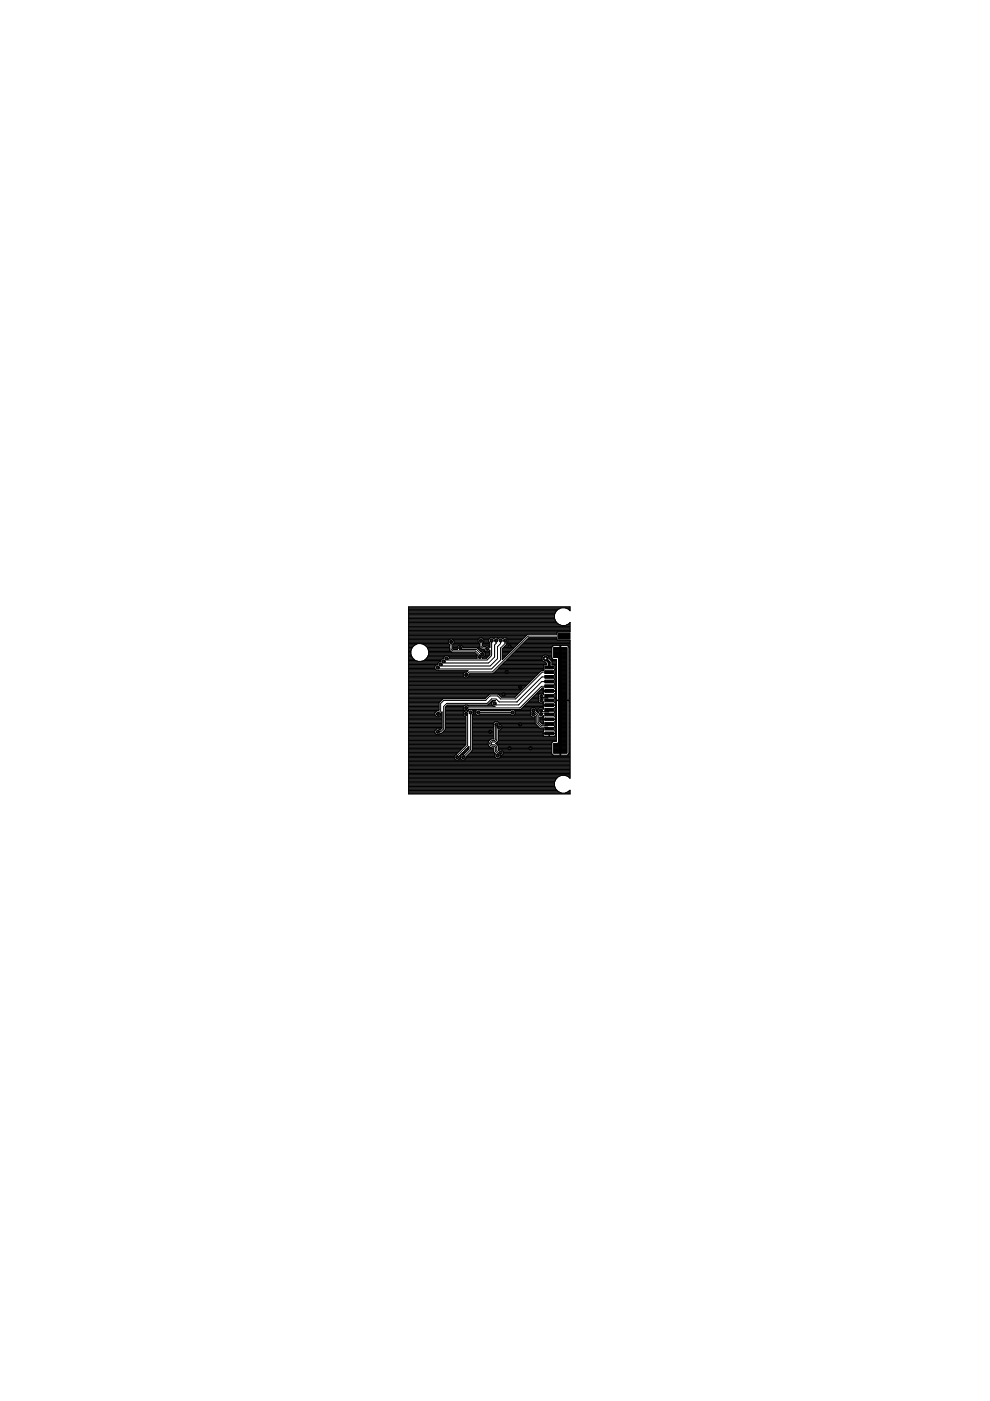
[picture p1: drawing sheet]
<svg xmlns="http://www.w3.org/2000/svg" width="210mm" height="297mm" viewBox="0 0 210 297" stroke-linecap="round" stroke-linejoin="round" font-family="sans-serif">
<g fill="#000" stroke="#000" stroke-width=".21">
<path d="M118.3 134.2h2.6v1.3h-2.6zM115.5 155.2h1.9v.6h-1.9zM115.5 154.2h1.9v.6h-1.9zM115.5 153.2h1.9v.6h-1.9zM115.5 152.2h1.9v.6h-1.9zM115.5 151.2h1.9v.6h-1.9zM115.5 150.2h1.9v.6h-1.9zM115.5 149.2h1.9v.6h-1.9zM115.5 148.2h1.9v.6h-1.9zM115.5 147.2h1.9v.6h-1.9zM115.5 146.2h1.9v.6h-1.9zM115.5 145.2h1.9v.6h-1.9z"/>
<path d="M115.5 144.2h1.9v.6h-1.9zM115.5 143.2h1.9v.6h-1.9zM115.5 142.2h1.9v.6h-1.9zM115.5 141.2h1.9v.6h-1.9zM118.5 147.9h.6v1.2h-.6z"/>
</g>
<g fill="none" stroke="#000" stroke-width=".21">
<path d="M86.6 137.3h.8M86.6 139.5h.9M86.6 139.2h.7M86.6 138.8h.6M86.6 138.7h.5M86.6 138.3h.5M86.6 138h.5M86.6 137.8h.6M86.6 137.6h.7M86.6 135.7h8.6M86.6 135.2h24.5M86.6 139.7h1.1"/>
<path d="M86.6 138.1h.5M86.6 136.9h1.1M86.6 139.8h1.2M86.6 136.4h8.5M86.6 139.3h.8M86.6 139h.6M86.6 138.5h.5M86.6 137.5h.7M86.6 137.1h1M86.6 136.8h1.3M86.6 136.6h1.7M86.6 136.2h8.5"/>
<path d="M86.6 136.1h8.5M86.6 135.9h8.5M86.6 135.6h8.8M86.6 135.4h15M86.6 135.1h24.7M86.6 134.9h24.9M86.6 134.7h25M86.6 134.6h25.2M86.6 134.4h31.5M86.6 134.2h31.5M86.6 134h31.6M86.6 133.9h34.3"/>
<path d="M86.6 133.7h34.3M86.6 133.5h34.3M86.6 133.3h34.3M86.6 133.2h34.3M86.6 133h34.3M86.6 132.8h34.3M86.6 132.7h34.3M86.6 132.5h32.2M86.6 132.3h31.8M86.6 132.1h31.6M86.6 132h31.4M86.6 131.8h31.3"/>
<path d="M86.6 131.6h31.2M86.6 131.5h31.1M86.6 131.3h31M86.6 131.1h31M86.6 131h31M86.6 130.8h31M86.6 130.6h31M86.6 130.4h31M86.6 130.3h31M86.6 130.1h31.1M86.6 129.9h31.2M86.6 129.8h31.2"/>
<path d="M86.6 129.6h31.3M86.6 129.4h31.5M86.6 129.2h31.7M86.6 129.1h32M86.6 128.9h32.4M87.1 138a1.92 1.92 0 0 0 1.9 2.3 1.92 1.92 0 0 0 1.9-2.3M87.4 137.3l-.3 .7M88.6 136.5l-.7 .3-.5 .5M89.4 136.5l.7 .3 .5 .5M89.7 136.6h5.6M90.1 136.8h5.2M90.1 139.8h3.5"/>
<path d="M90.3 136.9h5M90.4 137.1h4.9M90.5 139.5h3.6M90.6 137.3h4.7M90.6 137.3l.3 .7M90.6 139.3h3.5M90.7 137.5h4.6M90.7 139.2h3.6M90.7 137.6h4.6M90.8 139h10.3M90.8 137.8h4.5M90.8 138.8h10.4"/>
<path d="M90.9 138.7h10.1M90.9 138.3l9.8 .1 .5 .5-.1 .6M90.9 138h4.6M90.9 138.1h4.7M90.9 138.5h9.9M93.8 139.7l-.3 .3v.3h-.3l-.4 .3v.3h-.2l-.4 .4v.5l.4 .3M95.1 135.9v.5l.2 .2v1.3l.5 .5M95.1 135.9l.3-.4h.5l.4 .4M95.1 139.2h6M95.3 139.3h5.8M95.3 139.5h5.8M95.7 136.1v1.6l.3 .3h4.8l1.1 1.1-.2 .2"/>
<path d="M95.9 135.6h5.5M96 137.3h1M96 136.9h1.2M96 137.5h1M96 137.1h1M96 136.8h5.6M96 137.6h1M96 136.6h5.6M96.1 135.7h5.3M96.2 136.4h5.4M96.3 135.9v.5l-.3 .2v1l.1 .1h.9v-.6l.3-.3h.5l.3 .3v.3h3.1l.8 .8 .6-.1 .3 .3v.5l-.3 .4h-.3v.2M96.3 136.2h5.3"/>
<path d="M96.3 136.1h5.1M96.3 135.9h5.1M97.6 137.4l.3 .3h3.1l1 1h.3l-.2 .2M98 136.9h3.6M98.1 137.1h3.5M98.1 137.3h3.6M101.1 139.5l-5.8 .1v-.2l-.3-.4h-.5l-.4 .4v.3h-3.8M101.3 137.5h.6M101.4 137.6h.7M101.6 137.8h1.1M101.7 135.2l-.3 .4v.5l.2 .2v.9l.6 .5 .5 .1M101.8 138h1"/>
<path d="M101.9 138.1h.1M102 135.9v1.2l.3 .3h.8l.2 .2M102.2 135.2l.4 .4M102.3 139.5h.9M102.3 136.4h1.6M102.3 139.3h1.1M102.3 136.8h1.6M102.3 136.6h1.6M102.3 136.9h1.6M102.4 136.2h1.4M102.4 135.4h1.4M102.6 136.1h1.1"/>
<path d="M102.6 135.6h1M102.6 135.7h1M102.6 136.1l-.3 .2v.6l.1 .2 .6-.1M102.6 135.6v.5M102.6 135.9h1M102.6 138.1h1.3M102.7 139.2h.8M102.7 137.8l.3 .4M102.8 138.3h1.1M102.8 139h.9M102.9 138.8h1M102.9 138.7h1"/>
<path d="M102.9 138.5h1M103.5 138.2l.4-.4v1M103.5 137l.4 .3M103.6 135.6v.5l.3 .2v1M103.7 137.1h.2M103.7 138h.2M103.9 137.3h.1M103.9 138.8l-.8 .8-.8-.1M104 135.2l-.4 .4M104.2 135.8v3.2l-.9 .9h-8.3l-.3-.3M104.5 135.2l.2 .2 .2-.2M104.7 135.4h.1"/>
<path d="M105.2 135.8v.6l-.3 .4v2.5l-1.3 1.3h-9.2l-.3-.3M105.4 135.2l.2 .2 .3-.2M105.6 135.4h.1M106.1 135.8v.6l-.6 .7v2.5l-1.6 1.6h-10.2l-.3-.3M106.4 135.2l.2 .2 .2-.2M106.5 139.5h.3M106.5 139.2h.7M106.5 138.8h1M106.5 138.7h1.2M106.5 138.3h1.5M106.5 138h1.9M106.5 137.8h2.1"/>
<path d="M106.5 137.6h2.2M106.5 139.7h.2M106.5 138.1h1.7M106.5 139.8h.1M106.5 139.3h.5M106.5 139h.9M106.5 138.5h1.4M106.6 135.4h.1M106.6 137.5h2.3M106.7 137.3h2.4M106.9 137.1h2.3M107.1 136.9h2.3"/>
<path d="M107.1 135.8v.6l-1 1v2.5l-1.9 1.9h-11.1l-.3-.3M107.3 136.8h2.3M107.3 135.2l.4 .4M107.4 136.6h2.3M107.4 136.4h2.5M107.5 136.2h2.6M107.5 139.8h7.4M107.5 135.4h3.5M107.6 136.1h2.7M107.7 135.7h2.9M107.7 139.7h7.2M107.7 135.6v.5"/>
<path d="M107.7 136.1l-.3 .2v.3M107.7 135.9h2.7M107.7 135.6h3.1M107.8 139.5h7.1M108 139.3h7M108.2 139.2h6.8M108.4 139h6.8M108.5 138.8h8.5M108.7 138.7h8.3M108.9 138.5h8.1M109.1 138.3h7.9M109.2 138.1h7.8"/>
<path d="M109.4 138h7.6M109.6 137.8h7.4M109.7 137.6h7.3M109.9 137.5h7.1M110.1 137.3h6.9M110.2 137.1h6.8M110.4 136.9h6.8M110.6 136.8h10.3M110.8 136.6h10.1M110.9 136.4h10M111.1 136.2h9.8M111.3 136.1h9.6"/>
<path d="M111.4 135.9h9.5M111.6 135.7h9.3v29.3l-.4-.3-.7-.3M111.8 135.6h6.3M112 135.4h6.1M112.1 135.2h6v.4M112.1 135.2l-7.6 7.6h-4.9l-.2 .2v.4l-.3 .3h-.5l-.4-.3v-.5l1.1-.7-12.7-.1M115 139.2v.8M115.2 139l-.2 .2M115.2 139l.3-.1 .6 .1M116.1 139l.2 .2a1.25 1.25 0 0 0 .7 1v.7h.5l.2 .2v.8M116.1 139h.9M116.2 139.2h.8"/>
<path d="M116.3 139.3h.7M116.4 139.5h.6M116.5 139.7h.6M116.7 139.8h1.3v8.6M117 137.1l.3-.2h1.4v23.2h-1.4l-.2-.1v-2.7M117 137.1l.1 2.6M117.1 139.7l.2 .1M117.4 139.3h2.8M117.4 139.2h2.8M117.4 139.1h2.8M117.4 139h2.8M117.4 138.9h2.8"/>
<path d="M117.4 138.8h2.8M117.4 138.7h2.8M117.4 138.6h2.8M117.4 138.5h2.8M117.4 138.4h2.8M117.4 138.3h2.8M117.4 138.2h2.8M117.4 138.1h2.8M117.4 138h2.8M117.4 137.9h2.8M117.4 137.8h2.8M117.4 137.7h2.8"/>
<path d="M117.4 137.6h2.8M117.4 137.5h2.8M117.4 137.4h2.8M117.9 131.8a1.9 1.9 0 0 1 .4-2.6 1.9 1.9 0 0 1 2.6 .3v-.8h-34.3v39.6h34.3v-.8a1.9 1.9 0 0 1-2.3 .5 1.9 1.9 0 0 1-1-2.1M117.9 131.8a1.88 1.88 0 0 0 3 .2M118.1 135.6l.1 .1M118.4 139.4v18.2M118.4 140h1.8M118.4 139.9h1.8M118.4 139.8h1.8M118.4 139.7h1.8M118.4 139.6h1.8"/>
<path d="M118.4 139.5h1.8M118.7 139.7h.2M118.7 138.1h.2M118.7 136.9h.2M118.7 139.8h.2M118.7 139.3h.2M118.7 139h.2M118.7 138.5h.2M118.7 137.5h.2M118.7 137.1h.2M119.6 134.9h-7.6l-7.6 7.6h-4.9l-.7 .6M119.9 128.9h1"/>
<path d="M120.1 132.5h.8M120.2 139.4h-2.8v-2.1h2.8v22.4h-2.8v-2.1h2.8M120.3 129.1h.6M120.4 136.9h.5M120.5 132.3h.4M120.6 137.1h.3M120.6 137.1l-.3-.2h-1.4v23.2h1.5M120.6 137.1v11.3M120.6 129.2h.3M120.6 137.3h.3M120.6 139.5h.3M120.6 139.2h.3"/>
<path d="M120.6 138.8h.3M120.6 138.7h.3M120.6 138.3h.3M120.6 138h.3M120.6 137.8h.3M120.6 137.6h.3M120.6 139.7h.3M120.6 138.1h.3M120.6 139.8h.3M120.6 139.3h.3M120.6 139h.3M120.6 138.5h.3"/>
<path d="M120.6 137.5h.3M120.7 132.1h.2M120.8 129.4h.1M120.9 132v2h-2.7l-.1 .5h-6.3l-5.3 5.4v-2.4l.9-.9M120.9 132h.1M86.6 159.7h10.3M86.6 159.4h10.7M86.6 158.5h11.5M86.6 158.3h11.7M86.6 158.2h11.9M86.6 157.8h12.2M86.6 157.7h12.2"/>
<path d="M86.6 157.5h12.2M86.6 157h12.2M86.6 156.8h12.2M86.6 156.6h12.2M86.6 156.3h12.2M86.6 156h12.2M86.6 155.8h12.2M86.6 155.4h5.6M86.6 155.1h5.6M86.6 154.9h5.6M86.6 154.7h5.8M86.6 154.4h7.1"/>
<path d="M86.6 154.2h7.1M86.6 153.4h7.1M86.6 153.1h7.1M86.6 152.7h7.1M86.6 152.5h7.1M86.6 152.4h7.1M86.6 151.8h5.9M86.6 151.7h5.7M86.6 151.5h5.6M86.6 151.2h5.6M86.6 150.8h5.9M86.6 150.6h6.4"/>
<path d="M86.6 150.3h6.5M86.6 150h6.5M86.6 149.8h6.5M86.6 149.5h6.5M86.6 149.1h6.5M86.6 148.9h6.5M86.6 148.8h6.7M86.6 148.4h7M86.6 148.3h7.2M86.6 147.4h16.9M86.6 147.2h23.1M86.6 147h23.3"/>
<path d="M86.6 146.7h23.7M86.6 146.5h23.8M86.6 146.4h24M86.6 145.9h24.5M86.6 145.7h24.7M86.6 145.5h24.9M86.6 145.2h25.2M86.6 144.8h25.6M86.6 144.7h25.7M86.6 144.3h26.1M86.6 144h26.4M86.6 143.8h26.6"/>
<path d="M86.6 143.6h11.9M86.6 143.3h11.6M86.6 143.1h11.6M86.6 142.8h11.7M86.6 142.4h12.4M86.6 142.3h12.6M86.6 141.9h5.8M86.6 141.6h5.6M86.6 141.4h5.6M86.6 141.2h5.6M86.6 140.7h6.2M86.6 140.5h6.3"/>
<path d="M86.6 140.4h6.5M86.6 153.6h7.1M86.6 157.2h12.2M86.6 152h7.1M86.6 154.6h6.9M86.6 159.9h10.2M86.6 159.6h10.5M86.6 159.2h10.9M86.6 159h11M86.6 158.9h11.2M86.6 158.7h11.4M86.6 158h12.1"/>
<path d="M86.6 157.3h12.2M86.6 156.5h12.2M86.6 156.1h12.2M86.6 155.6h5.8M86.6 155.3h5.6M86.6 154.1h7.1M86.6 153.9h7.1M86.6 153.7h7.1M86.6 153.2h7.1M86.6 152.9h7.1M86.6 152.2h7.1M86.6 151.3h5.6"/>
<path d="M86.6 151h5.7M86.6 150.5h6.5M86.6 150.1h6.5M86.6 149.6h6.5M86.6 149.3h6.5M86.6 148.6h6.9M86.6 148.1h16.3M86.6 147.9h16.4M86.6 147.7h16.6M86.6 147.6h16.8M86.6 146.9h23.5M86.6 146.2h24.2"/>
<path d="M86.6 146h24.4M86.6 145.3h25M86.6 145h25.4M86.6 144.5h25.9M86.6 144.1h26.2M86.6 143.4h11.7M86.6 142.9h11.6M86.6 142.6h11.9M86.6 141.7h5.6M86.6 141.1h5.8M86.6 140.9h6.2M86.6 140.2h2"/>
<path d="M86.6 140h1.5M89.5 140.2h4M89.9 140h3.6M92.2 154.9v.5l.4 .4M92.6 154.6l-.4 .3M93.2 151.8h.5M93.2 155.6h5.6M93.2 154.7h.1M93.3 151.7h.4M93.4 151.5h.3M93.4 151.3h.3M93.5 151.2h.2"/>
<path d="M93.6 151.1h.1M93.7 155.4h5.1M93.7 151h.1M93.7 150.9v3.5l-.4 .4-.3-.2M93.7 150.9l-.1 .2M93.8 155.3h5M94 155.1h4.8M94.2 154.9h4.6M94.3 154.7h4.5M94.4 154.4h4.4M94.4 154.2h4.4M94.4 153.4h4.4"/>
<path d="M94.4 153.1h4.4M94.4 152.7h4.4M94.4 152.5h4.4M94.4 152.4h4.4M94.4 151.8h4.1M94.4 151.7h3.9M94.4 151.5h3.8M94.4 151.2h3.8M94.4 150.8h4.1M94.4 150.6h4.2M94.4 150.3h3.8M94.4 150h3.8"/>
<path d="M94.4 153.6h4.4M94.4 152h4.4M94.4 154.6h4.4M94.4 154.1h4.4M94.4 153.9h4.4M94.4 153.7h4.4M94.4 153.2h4.4M94.4 152.9h4.4M94.4 152.2h4.4M94.4 151.3h3.8M94.4 151h4M94.4 150.5h4"/>
<path d="M94.4 150.1h3.8M94.6 149.8h3.7M94.7 149.6h3.7M97.8 159.9h.6M97.9 159.7h.6M98.1 159.6h.6M98.3 159.4h.6M98.4 159.2h.6M98.6 149.5l-.4 .3v.5M98.6 159h.6M98.8 157.9l-2.5 2.4v.5l.4 .3h.5l.3-.3v-.6M98.8 158.9h.6"/>
<path d="M98.8 151.4l.3 .3v6.3l-2.2 2.2v.3M99 158.7h.4M99.1 149.5l.2 .2h5.6M99.1 150.6h.2M99.1 158.5h.3M99.1 150.8h.1M99.2 143.6h14.1M99.2 150.8l-.6-.1-.4 .4v.5l.6 .4v5.9M99.2 149.6h5.3M99.3 150.5h.2M99.3 158.3h.1M99.3 143.4h14.2"/>
<path d="M99.4 159.9h5.6M99.4 143.3h14.3M99.4 143.1h14.5M99.5 142.9h14.5M99.5 159.7h5.4M99.5 150.4l-.3 .4M99.7 159.6h5.1M99.8 151v8l-1.6 1.5M99.9 159.4h4.8M100 150.4l.4 .4M100 159.2h4.7M100.1 150.5h1"/>
<path d="M100.1 158.5h4.6v1l.4 .4-.2 .6 .4 .3h.5l.3-.3v-.3h14.8M100.1 158.3h3.7M100.1 158.2h3.6M100.1 157.8h3.4M100.1 157.7h3.4M100.1 157.5h3.4M100.1 157h3.6M100.1 156.8h3.8M100.1 156.6h4.6M100.1 156.3h4.6M100.1 156h4.6M100.1 155.8h4.6"/>
<path d="M100.1 155.4h4.6M100.1 155.1h4.6M100.1 154.9h4.6M100.1 154.7h4.6M100.1 154.4h4.6M100.1 154.2h4.6M100.1 153.4h4.5M100.1 153.1h4.8M100.1 152.7h13.4M100.1 152.5h13.4M100.1 152.4h13.4M100.1 151.8h12.5"/>
<path d="M100.1 151.7h12.4M100.1 153.6h4.5M100.1 157.2h3.5M100.1 152h13.4M100.1 154.6h4.6M100.1 159h4.6M100.1 158.9h4.6M100.1 158.7h4.6M100.1 158h3.5M100.1 157.3h3.4M100.1 156.5h4.6M100.1 156.1h4.6"/>
<path d="M100.1 155.6h4.6M100.1 155.3h4.6M100.1 154.1h4.6M100.1 153.9h4.5M100.1 153.7h4.5M100.1 153.2h4.6M100.1 152.9h13.4M100.1 152.2h13.4M100.2 151.5h.8M100.2 150.6h.7M100.3 151.3h.5M100.4 151.2h.4"/>
<path d="M100.4 150.8h.4M100.4 150.8v.5l-.3 .2v7.6l-1.3 1.4v.3l-.4 .3h-.4l-.4-.3v-.5l.4-.3h.3l1.1-1.2v-.6l-1.9 2M100.4 151h.4M100.8 150.8v.5l.3 .3h.5l.3-.2h6.3l.2 .2h.5l.4-.3v-.5M101.1 150.4l-.3 .4M101.4 151h7.3M101.6 150.4l.3 .3h6.3l.2-.3M101.6 150.5h6.8M101.7 151.5h6.6M101.8 150.6h6.4M103.5 147.4h.1M103.6 149.3h.1"/>
<path d="M103.6 149.3l-.2 .2M103.6 149.3h.7M103.7 158.3l.5 .2M103.7 156.9v.1M103.7 158.3h.1M103.7 156.9l-.2 .5v.5l.2 .4M103.7 156.9h.1M103.8 147.2l-1 .9h-8.9l-.8 .9v1.6l-.5 .1-.4 .4v.5l.4 .4h.4l.4-.4 .2-.5M103.8 149.1h.5M104 148.9h.3M104.1 148.8h.3M104.3 148.6h.3"/>
<path d="M104.3 149.5h-9.5l-.4 .4v4.8l-.8 .8h-.3l-.3 .3M104.6 142.8h9.6M104.6 148.5l-.3 .4v.5l.3 .3M104.8 142.6h9.6M104.9 142.4h9.7M104.9 149.7l.1 .1M105.1 148.6l-.7-.1-.8 .8M105.1 142.3h9.6M105.2 157.7h11.8M105.2 153.6l.2 .2-.4 .4v2.5l-.1 .3a.71 .71 0 0 0-1.1 .6 .71 .71 0 0 0 1.1 .6l.1 .3v.8l.7 .7-.2 .2M105.3 157.5h11.7M105.3 142.1h10"/>
<path d="M105.4 157.8h11.6M105.4 157.8h.1M105.4 157.8l.3 .4v.9M105.4 157.4h.1M105.4 157.4l-.3 .2 .3 .2M105.5 141.9h9.8M105.5 157.3h11.6M105.5 153.1h8M105.5 158h11.5M105.6 157.2h12.4v-8.7h2.6v11.2l-.2 .4M105.6 158.2h11.4M105.6 141.7h9.7"/>
<path d="M105.7 159.1l.6-.1 .4 .4M105.7 158.5h11.3M105.7 158.3h11.3M105.7 157h12.3M105.7 156.8h12.3M105.7 156.6h12.3M105.7 156.3h12.3M105.7 155.4h10.7v.7h-1M105.7 156h9.5M105.7 155.8h9.5M105.7 155.1h9.5M105.7 154.9h9.6"/>
<path d="M105.7 157l-.3 .4M105.7 159h.2M105.7 158.9h11.3M105.7 158.7h11.3M105.7 156.5h12.3M105.7 156.1h9.7M105.7 155.6h9.5M105.7 155.3h9.5M105.7 153.2h7.8M105.8 154.2l-.2-.2-.3 .3v2.6l-.4 .4h-.5a.3 .3 0 0 0-.3 .3 .3 .3 0 0 0 .3 .3l.7 .1 .2 .3v.9l.6 .6 .2-.2M105.8 153.4h7.7M105.8 141.6h9.5"/>
<path d="M105.8 153.6h7.8M105.8 147.4h3.8M106 141.4h9.3M106 147.6h3.4M106.1 154.7h9.2M106.1 141.2h9.2M106.2 153.7h7.6M106.2 147.7h3M106.2 154.6h9.1M106.3 141.1h9M106.3 153.9h7.7M106.4 159h10.6"/>
<path d="M106.4 154.4h8.1M106.4 154.2h7.9M106.4 154.4v-.5l-.4-.3h-.2v-.2l-.3-.4h-.6l-.3 .4 .1 .6v2.7h-.5l-.5 .2M106.4 154.4l-.4 .4h-.3v2.2M106.4 154.1h7.7M106.5 140.9h9.4M106.5 159.2h10.5M106.6 140.7h9.3M106.7 159.9h10.4M106.7 159.7h10.3M106.7 159.4h10.3M106.7 159.4v.5l-.4 .3"/>
<path d="M106.7 159.6h10.3M106.8 140.5h9M107 140.4h8.6l.3 .3v.2h-.5l-.1 .2v1.1h-.5l-5.6 5.6h-2.9l-.7-.6M107.2 140.2h8M107.3 140h7.7M108.9 150.4l.4 .4M108.9 150.5h3.6M109 151.5h3.5M109.1 150.6h3.4M109.2 151.3h3.3M109.3 151.2h3.2M109.3 150.8h3.2"/>
<path d="M109.3 151h3.3M110.5 150.3h2M110.7 150.1h2M110.9 150h4.3M111 149.8h4.2M111.2 149.6h4M111.4 149.5h5h-1.2l.1 .6M111.5 149.3h3.7M111.7 149.1h3.5M111.9 148.9h2.5M112.1 148.8h2.1M112.2 148.6h2"/>
<path d="M112.4 148.4h1.8M112.5 150.3v.6l.1 .1-.1 .2M112.5 151.7l.3 .3M112.5 151.2v.5M112.5 150.3l.3-.3h.5l.3 .3v.4l.5 .5M112.6 148.3h1.6M112.8 148.1h1.5M112.9 147.9h1.3M113.1 150.6v.3h.2l.8 .8v1.5l.7 .7h1.3l.4-.4M113.1 151.4v-.2h.1l.6 .6v1.5l.9 .9h1.4l.4 .3M113.1 147.7h1.1M113.3 147.6h.9"/>
<path d="M113.3 152l.2-.1v1.5M113.4 147.4h.8M113.4 150.1h.9M113.5 153.4l1.1 1.1h.7v.4M113.6 150.3h.6M113.6 147.2h.7M113.6 150.6h.5M113.6 150.5h.5M113.7 150.8h.4M113.8 147h.7M113.9 151h.3M114 146.9h1.2"/>
<path d="M114.1 151.2h.1M114.1 146.7h1.1M114.3 146.5h2.1h-1.2l.1-.6h-.3l-4.6 4.5h-11.1l-.2 .3h-.5l-.4-.4M114.4 152.7h.8M114.4 152.1h.5l.4-.4-.1 .7h1.2l-2 .1M114.4 152.4h.8M114.4 152v1l.6 .5h.3v-.4M114.4 152.9h.8M114.4 152.2h.8M114.5 153.1h.8M114.5 146.4h.7M114.6 153.2h.7"/>
<path d="M114.6 146.2h.6M114.7 151.4v-.2h1.6l.2 .3M114.8 148.4v-.2h1.3l.4 .3M114.8 153.4h.5M114.8 146h.4M115 152h.2M115 140l.5 .4M115 147h.3M115 150.1h.3M115.1 148.9h.2M115.1 151.8h.2M115.2 152.8l.1 .3"/>
<path d="M115.2 146.6v.3M115.2 152.5v.3M115.2 146.9v.1M115.2 155.9v-.4h2.6v.4M115.2 155.9l.2 .2M115.2 150.3h.1M115.2 147.2h.1M115.2 147l.1 .3-.3-.3h-.5l-.3 .4v.4l.1 .2-.1 .2v.5l.3 .3h.5l.3-.2v.1M115.3 150.1v.2M115.3 150.3l-.4-.3h-.5l-.3 .4v.5l.2 .1-.2 .2M115.3 148.9l-.1 .6M115.3 154.9l-.1 .5"/>
<path d="M116.4 156h.1M116.4 155.8h.1M116.4 156.1h.1M116.4 155.6h.1M116.5 144.5h-1.6l-5 5h-4.7l-.3-.4M116.5 143.5h-1.6l-5.3 5.3h-3.8l-.6-.6h-1l-.9 .9h-8.6l-.6 .7v4.7l-.7 .7h-.6M116.5 142.5h-1.5l-5.7 5.7h-3.2l-.6-.6h-1.6l-.9 .9h-8.9l-.7 .6v1.6l-.6 .7M116.5 147.5l-.4 .4h-1.3v-.3M116.5 145.5h-1.7l-4.5 4.6h-11.5M116.5 150.5l-.2 .4h-1.6v-.3M116.8 140h1.2M117 140.2h1"/>
<path d="M117 140.7h1M117 140.5h1M117 140.4h1M117 140.9h1M117.3 157.2l-.2 .1M117.4 159.7h2.8M117.4 159.6h2.8M117.4 159.5h2.8M117.4 159.4h2.8M117.4 159.3h2.8M117.4 159.2h2.8M117.4 159.1h2.8"/>
<path d="M117.4 159h2.8M117.4 158.9h2.8M117.4 158.8h2.8M117.4 158.7h2.8M117.4 158.6h2.8M117.4 158.5h2.8M117.4 158.4h2.8M117.4 158.3h2.8M117.4 158.2h2.8M117.4 158.1h2.8M117.4 158h2.8M117.4 157.9h2.8"/>
<path d="M117.4 157.8h2.8M117.4 157.7h2.8M117.5 156.1h.5M117.6 151h.4M117.6 145h.4M117.6 144h.4M117.6 141.1h.4M117.6 154.9h.4M117.6 148.9h.4M117.6 142.1h.4M117.6 148.9l.2 .6M117.6 154.9l.2 .5"/>
<path d="M117.6 154.1h.4M117.6 148.1h.4M117.6 142.9h.4M117.7 154.7h.3M117.7 154.4h.3M117.7 154.2h.3M117.7 153.4h.3M117.7 153.1h.3M117.7 150.1l-.1 .9 .2 1.4-1.3 .1h1.5M117.7 151.8h.3M117.7 151.7h.3M117.7 151.5h.3"/>
<path d="M117.7 151.2h.3M117.7 150.8h.3M117.7 150.6h.3M117.7 150.3h.3M117.7 148.8h.3M117.7 148.4h3.2M117.7 148.3h.3M117.7 147.4h.3M117.7 147.2h.3M117.7 147h.3M117.7 144.1l-.1 .9 .2 1.5-1.3 .1 1.5-.1M117.7 145.9h.3"/>
<path d="M117.7 145.7h.3M117.7 145.5h.3M117.7 145.2h.3M117.7 144.8h.3M117.7 144.7h.3M117.7 144.3h.3M117.7 143.8h.3M117.7 143.6h.3M117.7 143.3h.3M117.7 143.1h.3M117.7 142.8h.3M117.7 142.4h.3"/>
<path d="M117.7 142.3h.3M117.7 141.9h.3M117.7 141.6h.3M117.7 141.4h.3M117.7 141.2h.3M117.7 153.6h.3M117.7 141.9v1.2M117.7 143.1v1M117.7 147.9l-.1 1M117.7 153.1v.8M117.7 153.9l-.1 1M117.7 154.6h.3"/>
<path d="M117.7 153.9h.3M117.7 153.7h.3M117.7 153.2h.3M117.7 151.3h.3M117.7 150.5h.3M117.7 150.1h.3M117.7 148.6h.3M117.7 147.9h.3M117.7 147.7h.3M117.7 147.6h.3M117.7 145.3h.3M117.7 144.5h.3"/>
<path d="M117.7 144.1h.3M117.7 143.4h.3M117.7 142.6h.3M117.7 141.7h.3M117.7 147v.9M117.7 156h.3M117.7 150h.3M117.7 152h.3M117.7 146h.3M117.8 155.1h.2M117.8 149.1h.2M117.8 149.9l-.1 .2"/>
<path d="M117.8 152.9h.2M117.8 146.9h.2M117.8 155.8h.2M117.8 152.7h.2M117.8 152.4h.2M117.8 149.8h.2M117.8 146.7h.2M117.8 146.4h.2M117.8 146.6l-.1 .4M117.8 152.5l-.1 .6M117.8 155.6h.2M117.8 155.3h.2"/>
<path d="M117.8 152.2h.2M117.8 149.6h.2M117.8 149.3h.2M117.8 146.2h.2M118 155.4h-1.5v.7h1l.3-.2M118 149.5h-1.5h1.3v.4M118.4 157.5h1.8M118.4 157.4h1.8M118.4 157.3h1.8M118.4 157.2h1.8M118.4 157.1h1.8M118.4 157h1.8"/>
<path d="M118.4 156.9h1.8M118.4 156.8h1.8M118.4 156.7h1.8M118.4 156.6h1.8M118.4 156.5h1.8M118.4 156.4h1.8M118.4 156.3h1.8M118.4 156.1h1.8M118.4 156h1.8M118.4 155.9h1.8M118.4 155.8h1.8M118.4 155.7h1.8"/>
<path d="M118.4 155.6h1.8M118.4 155.5h1.8M118.4 155.4h1.8M118.4 155.3h1.8M118.4 155.2h1.8M118.4 155.1h1.8M118.4 155h1.8M118.4 154.9h1.8M118.4 154.8h1.8M118.4 154.7h1.8M118.4 154.6h1.8M118.4 154.5h1.8"/>
<path d="M118.4 154.4h1.8M118.4 154.3h1.8M118.4 154.2h1.8M118.4 154.1h1.8M118.4 154h1.8M118.4 153.9h1.8M118.4 153.8h1.8M118.4 153.7h1.8M118.4 153.6h1.8M118.4 153.5h1.8M118.4 153.4h1.8M118.4 153.3h1.8"/>
<path d="M118.4 153.2h1.8M118.4 153.1h1.8M118.4 153h1.8M118.4 152.9h1.8M118.4 152.8h1.8M118.4 152.7h1.8M118.4 152.6h1.8M118.4 152.5h1.8M118.4 152.4h1.8M118.4 152.3h1.8M118.4 152.1h1.8M118.4 152h1.8"/>
<path d="M118.4 151.9h1.8M118.4 151.8h1.8M118.4 151.7h1.8M118.4 151.6h1.8M118.4 151.5h1.8M118.4 151.4h1.8M118.4 151.3h1.8M118.4 151.2h1.8M118.4 151.1h1.8M118.4 151h1.8M118.4 150.9h1.8M118.4 150.8h1.8"/>
<path d="M118.4 150.7h1.8M118.4 150.6h1.8M118.4 150.5h1.8M118.4 150.4h1.8M118.4 150.3h1.8M118.4 150.2h1.8M118.4 150.1h1.8M118.4 150h1.8M118.4 149.9h1.8M118.4 149.8h1.8M118.4 149.7h1.8M118.4 149.6h1.8"/>
<path d="M118.4 149.5h1.8M118.4 149.4h1.8M118.4 149.3h1.8M118.4 149.2h1.8M118.4 149.1h1.8M118.4 149h1.8M118.4 148.9h1.8M118.4 148.8h1.8M118.4 148.7h1.8M118.4 148.6h1.8M118.4 148.4h1.8M118.4 148.3h1.8"/>
<path d="M118.4 148.2h1.8M118.4 148.1h1.8M118.4 148h1.8M118.4 147.9h1.8M118.4 147.8h1.8M118.4 147.7h1.8M118.4 147.6h1.8M118.4 147.5h1.8M118.4 147.4h1.8M118.4 147.3h1.8M118.4 147.2h1.8M118.4 147.1h1.8"/>
<path d="M118.4 147h1.8M118.4 146.9h1.8M118.4 146.8h1.8M118.4 146.7h1.8M118.4 146.6h1.8M118.4 146.5h1.8M118.4 146.3h1.8M118.4 146.2h1.8M118.4 146.1h1.8M118.4 146h1.8M118.4 145.9h1.8M118.4 145.8h1.8"/>
<path d="M118.4 145.7h1.8M118.4 145.6h1.8M118.4 145.5h1.8M118.4 145.4h1.8M118.4 145.3h1.8M118.4 145.2h1.8M118.4 145.1h1.8M118.4 145h1.8M118.4 144.9h1.8M118.4 144.8h1.8M118.4 144.7h1.8M118.4 144.6h1.8"/>
<path d="M118.4 144.5h1.8M118.4 144.4h1.8M118.4 144.3h1.8M118.4 144.2h1.8M118.4 144.1h1.8M118.4 144h1.8M118.4 143.9h1.8M118.4 143.8h1.8M118.4 143.7h1.8M118.4 143.6h1.8M118.4 143.5h1.8M118.4 143.4h1.8"/>
<path d="M118.4 143.3h1.8M118.4 143.2h1.8M118.4 143.1h1.8M118.4 143h1.8M118.4 142.9h1.8M118.4 142.8h1.8M118.4 142.7h1.8M118.4 142.6h1.8M118.4 142.5h1.8M118.4 142.3h1.8M118.4 142.2h1.8M118.4 142.1h1.8"/>
<path d="M118.4 142h1.8M118.4 141.9h1.8M118.4 141.8h1.8M118.4 141.7h1.8M118.4 141.6h1.8M118.4 141.5h1.8M118.4 141.4h1.8M118.4 141.3h1.8M118.4 141.2h1.8M118.4 141.1h1.8M118.4 141h1.8M118.4 140.9h1.8"/>
<path d="M118.4 140.8h1.8M118.4 140.7h1.8M118.4 140.6h1.8M118.4 140.5h1.8M118.4 140.4h1.8M118.4 140.3h1.8M118.4 140.2h1.8M118.4 140.1h1.8M118.7 153.6h.2M118.7 142.1h.2M118.7 157.2h.2M118.7 152h.2"/>
<path d="M118.7 154.6h.2M118.7 159.9h.2M118.7 159.6h.2M118.7 159.2h.2M118.7 159h.2M118.7 158.9h.2M118.7 158.7h.2M118.7 158h.2M118.7 157.3h.2M118.7 156.5h.2M118.7 156.1h.2M118.7 155.6h.2"/>
<path d="M118.7 155.3h.2M118.7 154.1h.2M118.7 153.9h.2M118.7 153.7h.2M118.7 153.2h.2M118.7 152.9h.2M118.7 152.2h.2M118.7 151.3h.2M118.7 151h.2M118.7 150.5h.2M118.7 150.1h.2M118.7 149.6h.2"/>
<path d="M118.7 149.3h.2M118.7 148.6h.2M118.7 148.1h.2M118.7 147.9h.2M118.7 147.7h.2M118.7 147.6h.2M118.7 146.9h.2M118.7 146.2h.2M118.7 146h.2M118.7 145.3h.2M118.7 145h.2M118.7 144.5h.2"/>
<path d="M118.7 144.1h.2M118.7 143.4h.2M118.7 142.9h.2M118.7 142.6h.2M118.7 141.7h.2M118.7 141.1h.2M118.7 140.9h.2M118.7 140.2h.2M118.7 140h.2M120.6 159.9h.3M120.6 159.7h.3M120.6 159.4h.3"/>
<path d="M120.6 158.5h.3M120.6 158.3h.3M120.6 158.2h.3M120.6 157.8h.3M120.6 157.7h.3M120.6 157.5h.3M120.6 157h.3M120.6 156.8h.3M120.6 156.6h.3M120.6 156.3h.3M120.6 156h.3M120.6 155.8h.3"/>
<path d="M120.6 155.4h.3M120.6 155.1h.3M120.6 154.9h.3M120.6 154.7h.3M120.6 154.4h.3M120.6 154.2h.3M120.6 153.4h.3M120.6 153.1h.3M120.6 152.7h.3M120.6 152.5h.3M120.6 152.4h.3M120.6 151.8h.3"/>
<path d="M120.6 151.7h.3M120.6 151.5h.3M120.6 151.2h.3M120.6 150.8h.3M120.6 150.6h.3M120.6 150.3h.3M120.6 150h.3M120.6 149.8h.3M120.6 149.5h.3M120.6 149.1h.3M120.6 148.9h.3M120.6 148.8h.3"/>
<path d="M120.6 148.3h.3M120.6 147.4h.3M120.6 147.2h.3M120.6 147h.3M120.6 146.7h.3M120.6 146.5h.3M120.6 146.4h.3M120.6 145.9h.3M120.6 145.7h.3M120.6 145.5h.3M120.6 145.2h.3M120.6 144.8h.3"/>
<path d="M120.6 144.7h.3M120.6 144.3h.3M120.6 144h.3M120.6 143.8h.3M120.6 143.6h.3M120.6 143.3h.3M120.6 143.1h.3M120.6 142.8h.3M120.6 142.4h.3M120.6 142.3h.3M120.6 141.9h.3M120.6 141.6h.3"/>
<path d="M120.6 141.4h.3M120.6 141.2h.3M120.6 140.7h.3M120.6 140.5h.3M120.6 140.4h.3M120.6 153.6h.3M120.6 142.1h.3M120.6 157.2h.3M120.6 152h.3M120.6 154.6h.3M120.6 159.6h.3M120.6 159.2h.3"/>
<path d="M120.6 159h.3M120.6 158.9h.3M120.6 158.7h.3M120.6 158h.3M120.6 157.3h.3M120.6 156.5h.3M120.6 156.1h.3M120.6 155.6h.3M120.6 155.3h.3M120.6 154.1h.3M120.6 153.9h.3M120.6 153.7h.3"/>
<path d="M120.6 153.2h.3M120.6 152.9h.3M120.6 152.2h.3M120.6 151.3h.3M120.6 151h.3M120.6 150.5h.3M120.6 150.1h.3M120.6 149.6h.3M120.6 149.3h.3M120.6 148.6h.3M120.6 148.1h.3M120.6 147.9h.3"/>
<path d="M120.6 147.7h.3M120.6 147.6h.3M120.6 146.9h.3M120.6 146.2h.3M120.6 146h.3M120.6 145.3h.3M120.6 145h.3M120.6 144.5h.3M120.6 144.1h.3M120.6 143.4h.3M120.6 142.9h.3M120.6 142.6h.3"/>
<path d="M120.6 141.7h.3M120.6 141.1h.3M120.6 140.9h.3M120.6 140.2h.3M120.6 140h.3M86.6 168.1h32.4M86.6 164.4h34.3M86.6 160.2h9.8M86.6 168h32M86.6 167.8h31.7M86.6 167.6h31.5M86.6 167.4h31.4"/>
<path d="M86.6 167.3h31.2M86.6 167.1h31.2M86.6 166.9h31.1M86.6 166.8h31M86.6 166.6h31M86.6 166.4h31M86.6 166.2h31M86.6 166.1h31M86.6 165.9h31M86.6 165.7h31M86.6 165.5h31.1M86.6 165.4h31.2"/>
<path d="M86.6 165.2h31.3M86.6 165h31.4M86.6 164.9h31.6M86.6 164.7h31.8M86.6 164.5h32.1M86.6 164.2h34.3M86.6 164h34.3M86.6 163.8h34.3M86.6 163.7h34.3M86.6 163.5h34.3M86.6 163.3h34.3M86.6 163.2h34.3"/>
<path d="M86.6 163h34.3M86.6 162.8h34.3M86.6 162.6h34.3M86.6 162.5h34.3M86.6 162.3h34.3M86.6 162.1h34.3M86.6 161.9h34.3M86.6 161.8h34.3M86.6 161.6h34.3M86.6 161.4h34.3M86.6 161.3h34.3M86.6 161.1h10"/>
<path d="M86.6 160.9h9.9M86.6 160.8h9.7M86.6 160.6h9.7M86.6 160.4h9.7M86.6 160.1h10M97.2 161.1h.7M97.4 160.9h.3M97.5 160.2h.2M97.5 160.8h.1M97.5 160.6h.1M97.5 160.4h.1M97.6 160.1h.2"/>
<path d="M98.5 161.1h22.4M98.7 160.9h22.2M98.8 160.8h6.4M98.8 160.6h6.2M98.8 160.4h6.1M99 160.2h5.9M99.2 160.1h5.7M105.8 160.8h15.1M106 160.6h14.9M106.1 160.4h14.8M106.5 160.1h10.7M117.9 165.2l-.3 .7"/>
<path d="M118.4 164.7l-.5 .5M118.7 160.1h.2M119.1 164.4l-.7 .3M119.9 168.1h1M120.1 164.5h.8M120.3 168h.6M120.4 160.1h.5M120.5 164.7h.4M120.6 167.8h.3M120.7 164.9h.2M120.8 167.6h.1"/>
</g>
<path d="M115.6 139.6l.9 .8v1.1" fill="none" stroke="#000" stroke-width=".61"/>
<circle cx="108.1" cy="137.1" r=".34" fill="#000" stroke="#000" stroke-width=".21"/>
<circle cx="108.1" cy="137.1" r=".17" fill="#fff" stroke="#000" stroke-width=".21"/>
<circle cx="112.5" cy="158.6" r=".34" fill="#000" stroke="#000" stroke-width=".21"/>
<circle cx="112.5" cy="158.6" r=".17" fill="#fff" stroke="#000" stroke-width=".21"/>
<circle cx="110.3" cy="145.6" r=".34" fill="#000" stroke="#000" stroke-width=".21"/>
<circle cx="110.3" cy="145.6" r=".17" fill="#fff" stroke="#000" stroke-width=".21"/>
<circle cx="107.4" cy="142.5" r=".34" fill="#000" stroke="#000" stroke-width=".21"/>
<circle cx="107.4" cy="142.5" r=".17" fill="#fff" stroke="#000" stroke-width=".21"/>
<circle cx="106.8" cy="147.2" r=".34" fill="#000" stroke="#000" stroke-width=".21"/>
<circle cx="106.8" cy="147.2" r=".17" fill="#fff" stroke="#000" stroke-width=".21"/>
<circle cx="103.9" cy="155.2" r=".34" fill="#000" stroke="#000" stroke-width=".21"/>
<circle cx="103.9" cy="155.2" r=".17" fill="#fff" stroke="#000" stroke-width=".21"/>
<circle cx="108.1" cy="158.6" r=".34" fill="#000" stroke="#000" stroke-width=".21"/>
<circle cx="108.1" cy="158.6" r=".17" fill="#fff" stroke="#000" stroke-width=".21"/>
<circle cx="110.3" cy="153.6" r=".34" fill="#000" stroke="#000" stroke-width=".21"/>
<circle cx="110.3" cy="153.6" r=".17" fill="#fff" stroke="#000" stroke-width=".21"/>
<circle cx="115.7" cy="139.6" r=".49" fill="#000" stroke="#000" stroke-width=".21"/>
<circle cx="115.7" cy="139.6" r=".3" fill="#fff" stroke="#000" stroke-width=".21"/>
<circle cx="113.1" cy="151.4" r=".34" fill="#000" stroke="#000" stroke-width=".21"/>
<circle cx="113.1" cy="151.4" r=".17" fill="#fff" stroke="#000" stroke-width=".21"/>
<circle cx="113.1" cy="150.6" r=".34" fill="#000" stroke="#000" stroke-width=".21"/>
<circle cx="113.1" cy="150.6" r=".17" fill="#fff" stroke="#000" stroke-width=".21"/>
<circle cx="114.7" cy="151.4" r=".34" fill="#000" stroke="#000" stroke-width=".21"/>
<circle cx="114.7" cy="151.4" r=".17" fill="#fff" stroke="#000" stroke-width=".21"/>
<circle cx="114.8" cy="148.4" r=".34" fill="#000" stroke="#000" stroke-width=".21"/>
<circle cx="114.8" cy="148.4" r=".17" fill="#fff" stroke="#000" stroke-width=".21"/>
<circle cx="114.8" cy="147.6" r=".34" fill="#000" stroke="#000" stroke-width=".21"/>
<circle cx="114.8" cy="147.6" r=".17" fill="#fff" stroke="#000" stroke-width=".21"/>
<circle cx="105.2" cy="153.6" r=".34" fill="#000" stroke="#000" stroke-width=".21"/>
<circle cx="105.2" cy="153.6" r=".17" fill="#fff" stroke="#000" stroke-width=".21"/>
<circle cx="105.5" cy="160.2" r=".34" fill="#000" stroke="#000" stroke-width=".21"/>
<circle cx="105.5" cy="160.2" r=".17" fill="#fff" stroke="#000" stroke-width=".21"/>
<circle cx="105.8" cy="154.2" r=".34" fill="#000" stroke="#000" stroke-width=".21"/>
<circle cx="105.8" cy="154.2" r=".17" fill="#fff" stroke="#000" stroke-width=".21"/>
<circle cx="106.1" cy="159.6" r=".34" fill="#000" stroke="#000" stroke-width=".21"/>
<circle cx="106.1" cy="159.6" r=".17" fill="#fff" stroke="#000" stroke-width=".21"/>
<circle cx="95.7" cy="136.1" r=".34" fill="#000" stroke="#000" stroke-width=".21"/>
<circle cx="95.7" cy="136.1" r=".17" fill="#fff" stroke="#000" stroke-width=".21"/>
<circle cx="101.7" cy="139.3" r=".34" fill="#000" stroke="#000" stroke-width=".21"/>
<circle cx="101.7" cy="139.3" r=".17" fill="#fff" stroke="#000" stroke-width=".21"/>
<circle cx="97.6" cy="137.4" r=".34" fill="#000" stroke="#000" stroke-width=".21"/>
<circle cx="97.6" cy="137.4" r=".17" fill="#fff" stroke="#000" stroke-width=".21"/>
<circle cx="102.3" cy="138.7" r=".34" fill="#000" stroke="#000" stroke-width=".21"/>
<circle cx="102.3" cy="138.7" r=".17" fill="#fff" stroke="#000" stroke-width=".21"/>
<circle cx="102" cy="135.8" r=".34" fill="#000" stroke="#000" stroke-width=".21"/>
<circle cx="102" cy="135.8" r=".17" fill="#fff" stroke="#000" stroke-width=".21"/>
<circle cx="103.3" cy="137.6" r=".34" fill="#000" stroke="#000" stroke-width=".21"/>
<circle cx="103.3" cy="137.6" r=".17" fill="#fff" stroke="#000" stroke-width=".21"/>
<circle cx="98.8" cy="150.1" r=".34" fill="#000" stroke="#000" stroke-width=".21"/>
<circle cx="98.8" cy="150.1" r=".17" fill="#fff" stroke="#000" stroke-width=".21"/>
<circle cx="104.9" cy="149.1" r=".34" fill="#000" stroke="#000" stroke-width=".21"/>
<circle cx="104.9" cy="149.1" r=".17" fill="#fff" stroke="#000" stroke-width=".21"/>
<circle cx="92.8" cy="155.2" r=".34" fill="#000" stroke="#000" stroke-width=".21"/>
<circle cx="92.8" cy="155.2" r=".17" fill="#fff" stroke="#000" stroke-width=".21"/>
<circle cx="92.8" cy="151.4" r=".34" fill="#000" stroke="#000" stroke-width=".21"/>
<circle cx="92.8" cy="151.4" r=".17" fill="#fff" stroke="#000" stroke-width=".21"/>
<circle cx="99.8" cy="151" r=".34" fill="#000" stroke="#000" stroke-width=".21"/>
<circle cx="99.8" cy="151" r=".17" fill="#fff" stroke="#000" stroke-width=".21"/>
<circle cx="98.2" cy="160.5" r=".34" fill="#000" stroke="#000" stroke-width=".21"/>
<circle cx="98.2" cy="160.5" r=".17" fill="#fff" stroke="#000" stroke-width=".21"/>
<circle cx="96.9" cy="160.5" r=".34" fill="#000" stroke="#000" stroke-width=".21"/>
<circle cx="96.9" cy="160.5" r=".17" fill="#fff" stroke="#000" stroke-width=".21"/>
<circle cx="98.8" cy="151.4" r=".34" fill="#000" stroke="#000" stroke-width=".21"/>
<circle cx="98.8" cy="151.4" r=".17" fill="#fff" stroke="#000" stroke-width=".21"/>
<circle cx="104.2" cy="135.8" r=".34" fill="#000" stroke="#000" stroke-width=".21"/>
<circle cx="104.2" cy="135.8" r=".17" fill="#fff" stroke="#000" stroke-width=".21"/>
<circle cx="94.7" cy="139.6" r=".34" fill="#000" stroke="#000" stroke-width=".21"/>
<circle cx="94.7" cy="139.6" r=".17" fill="#fff" stroke="#000" stroke-width=".21"/>
<circle cx="105.2" cy="135.8" r=".34" fill="#000" stroke="#000" stroke-width=".21"/>
<circle cx="105.2" cy="135.8" r=".17" fill="#fff" stroke="#000" stroke-width=".21"/>
<circle cx="94.1" cy="140.3" r=".34" fill="#000" stroke="#000" stroke-width=".21"/>
<circle cx="94.1" cy="140.3" r=".17" fill="#fff" stroke="#000" stroke-width=".21"/>
<circle cx="106.2" cy="135.8" r=".34" fill="#000" stroke="#000" stroke-width=".21"/>
<circle cx="106.2" cy="135.8" r=".17" fill="#fff" stroke="#000" stroke-width=".21"/>
<circle cx="93.5" cy="140.9" r=".34" fill="#000" stroke="#000" stroke-width=".21"/>
<circle cx="93.5" cy="140.9" r=".17" fill="#fff" stroke="#000" stroke-width=".21"/>
<circle cx="107.1" cy="135.8" r=".34" fill="#000" stroke="#000" stroke-width=".21"/>
<circle cx="107.1" cy="135.8" r=".17" fill="#fff" stroke="#000" stroke-width=".21"/>
<circle cx="92.8" cy="141.5" r=".34" fill="#000" stroke="#000" stroke-width=".21"/>
<circle cx="92.8" cy="141.5" r=".17" fill="#fff" stroke="#000" stroke-width=".21"/>
<circle cx="108.7" cy="151" r=".34" fill="#000" stroke="#000" stroke-width=".21"/>
<circle cx="108.7" cy="151" r=".17" fill="#fff" stroke="#000" stroke-width=".21"/>
<circle cx="101.4" cy="151" r=".34" fill="#000" stroke="#000" stroke-width=".21"/>
<circle cx="101.4" cy="151" r=".17" fill="#fff" stroke="#000" stroke-width=".21"/>
<circle cx="98.8" cy="143.1" r=".34" fill="#000" stroke="#000" stroke-width=".21"/>
<circle cx="98.8" cy="143.1" r=".17" fill="#fff" stroke="#000" stroke-width=".21"/>
<circle cx="114.7" cy="150.6" r=".34" fill="#000" stroke="#000" stroke-width=".21"/>
<circle cx="114.7" cy="150.6" r=".17" fill="#fff" stroke="#000" stroke-width=".21"/>
</svg>
